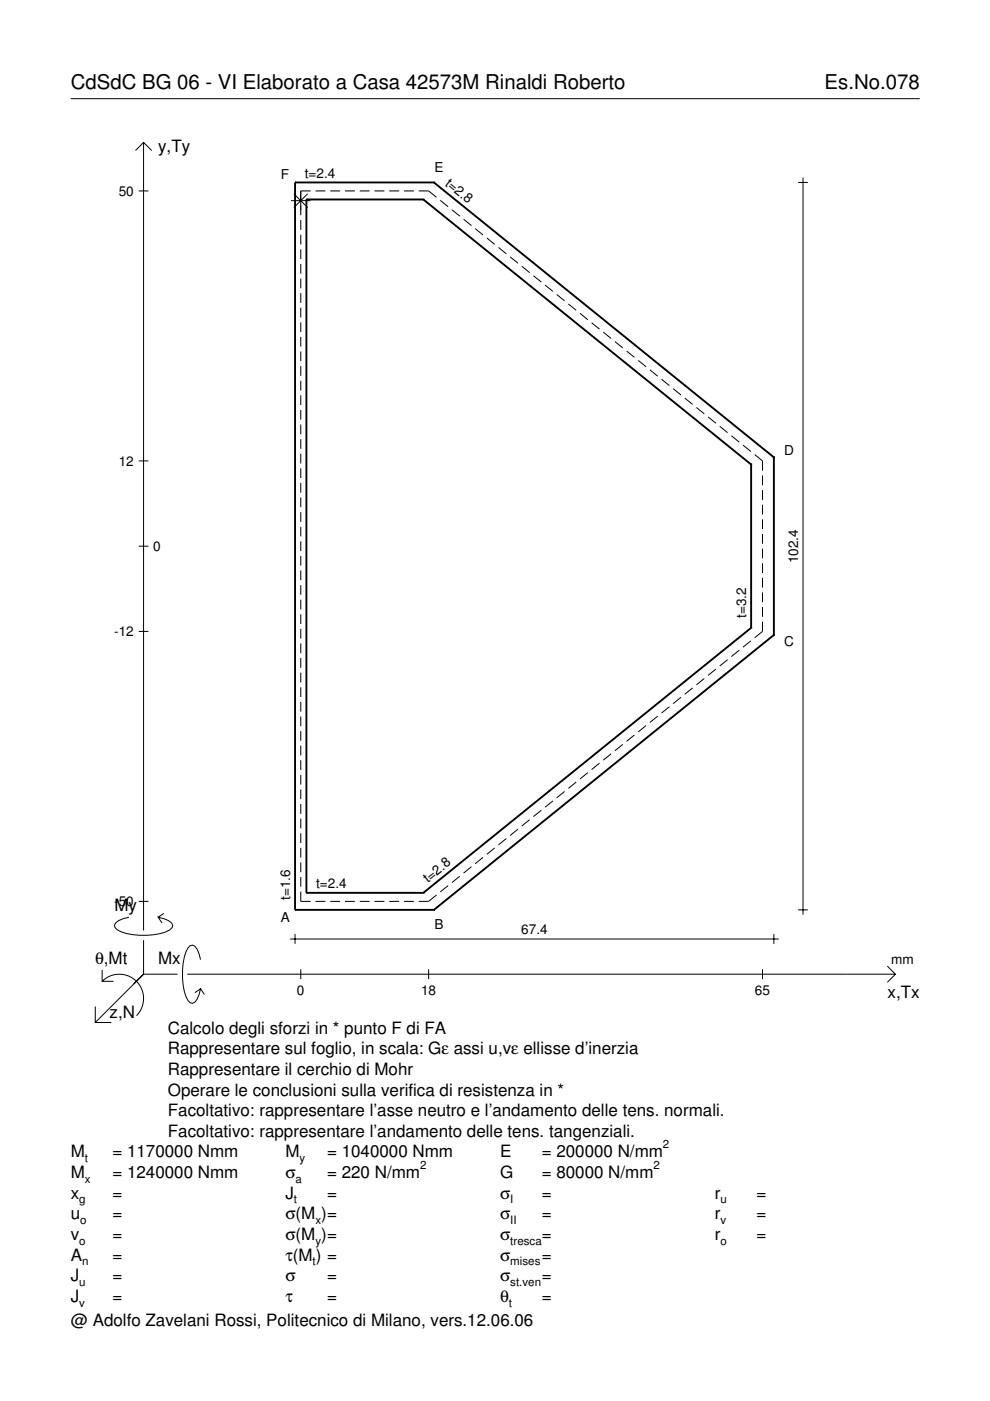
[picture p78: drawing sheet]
<svg xmlns="http://www.w3.org/2000/svg" width="210mm" height="297mm" viewBox="0 0 210 297" stroke-linecap="round" stroke-linejoin="round" font-family="sans-serif">
<defs><g id="words">
<g font-size="4.3">
<text x="15" y="18.9">CdSdC BG 06 - VI Elaborato a Casa 42573M Rinaldi Roberto</text>
<text x="174.8" y="18.9">Es.No.078</text>
</g>
<g font-size="3.6">
<text x="33.5" y="32.3">y,Ty</text>
<text x="24.3" y="193.2">My</text>
<text x="20.1" y="204.5">θ,Mt</text>
<text x="33.5" y="204.5">Mx</text>
<text x="23.2" y="215.8">z,N</text>
<text x="188.2" y="211.7">x,Tx</text>
<text x="35.6" y="219.2">Calcolo degli sforzi in * punto F di FA</text>
<text x="35.6" y="227.9">Rappresentare il cerchio di Mohr</text>
<text x="35.6" y="223.5">Rappresentare sul foglio, in scala: Gε assi u,vε ellisse d’inerzia</text>
<text x="35.6" y="232.3">Operare le conclusioni sulla verifica di resistenza in *</text>
<text x="35.6" y="236.7">Facoltativo: rappresentare l’asse neutro e l’andamento delle tens. normali.</text>
<text x="15" y="245.4">M</text>
<text x="23.8" y="245.4">= 1170000 Nmm</text>
<text x="35.6" y="241">Facoltativo: rappresentare l’andamento delle tens. tangenziali.</text>
<text x="60.5" y="245.4">M</text>
<text x="69.3" y="245.4">= 1040000 Nmm</text>
<text x="106" y="245.4">E</text>
<text x="114.9" y="245.4">= 200000 N/mm</text>
<text x="15" y="249.8">M</text>
<text x="23.8" y="249.8">= 1240000 Nmm</text>
<text x="60.5" y="249.8">σ</text>
<text x="69.3" y="249.8">= 220 N/mm</text>
<text x="106" y="249.8">G</text>
<text x="114.9" y="249.8">= 80000 N/mm</text>
<text x="15" y="254.2">x</text>
<text x="23.8" y="254.2">=</text>
<text x="60.5" y="254.2">J</text>
<text x="69.3" y="254.2">=</text>
<text x="106" y="254.2">σ</text>
<text x="114.9" y="254.2">=</text>
<text x="151.5" y="254.2">r</text>
<text x="160.4" y="254.2">=</text>
<text x="15" y="258.5">u</text>
<text x="15" y="262.9">v</text>
<text x="23.8" y="258.5">=</text>
<text x="23.8" y="262.9">=</text>
<text x="60.5" y="262.9">σ(M )=</text>
<text x="60.5" y="258.5">σ(M )=</text>
<text x="106" y="258.5">σ</text>
<text x="106" y="262.9">σ</text>
<text x="114.9" y="258.5">=</text>
<text x="114.9" y="262.9">=</text>
<text x="151.5" y="258.5">r</text>
<text x="151.5" y="262.9">r</text>
<text x="160.4" y="258.5">=</text>
<text x="160.4" y="262.9">=</text>
<text x="15" y="267.3">A</text>
<text x="23.8" y="267.3">=</text>
<text x="60.5" y="267.3">τ(M ) =</text>
<text x="106" y="267.3">σ</text>
<text x="114.9" y="267.3">=</text>
<text x="15" y="271.7">J</text>
<text x="23.8" y="271.7">=</text>
<text x="60.5" y="271.7">σ</text>
<text x="69.3" y="271.7">=</text>
<text x="106" y="271.7">σ</text>
<text x="114.9" y="271.7">=</text>
<text x="15" y="281.2">@ Adolfo Zavelani Rossi, Politecnico di Milano, vers.12.06.06</text>
<text x="15" y="276">J</text>
<text x="23.8" y="276">=</text>
<text x="60.5" y="276">τ</text>
<text x="69.3" y="276">=</text>
<text x="106" y="276">θ</text>
<text x="114.9" y="276">=</text>
</g>
<g font-size="2.9">
<text x="25.2" y="41.5">50</text>
<text x="59.6" y="37.9">F</text>
<text x="64.6" y="37.7">t=2.4</text>
<text x="92.2" y="36.5">E</text>
<text x="94.2" y="39.2" transform="rotate(39 94.2 39.2)">t=2.8</text>
<text x="25.2" y="98.7">12</text>
<text x="166.2" y="96.4">D</text>
<text x="32.5" y="116.8">0</text>
<text x="169.2" y="119.4" transform="rotate(-90 169.2 119.4)">102.4</text>
<text x="158.2" y="131.1" transform="rotate(-90 158.2 131.1)">t=3.2</text>
<text x="24.2" y="134.9">-12</text>
<text x="166.2" y="137">C</text>
<text x="61.5" y="190.9" transform="rotate(-90 61.5 190.9)">t=1.6</text>
<text x="67" y="188.3">t=2.4</text>
<text x="90.7" y="187.2" transform="rotate(-39 90.7 187.2)">t=2.8</text>
<text x="24.2" y="192.1">-50</text>
<text x="59.6" y="195.5">A</text>
<text x="92.2" y="196.9">B</text>
<text x="110.5" y="198.1">67.4</text>
<text x="189" y="204.5">mm</text>
<text x="63" y="210.9">0</text>
<text x="89.3" y="210.9">18</text>
<text x="160.1" y="210.9">65</text>
</g>
<g font-size="2.4">
<text x="140.6" y="243.4">2</text>
<text x="18" y="246.4">t</text>
<text x="18" y="250.8">x</text>
<text x="62.7" y="250.8">a</text>
<text x="63.5" y="246.4">y</text>
<text x="89.1" y="247.8">2</text>
<text x="138.6" y="247.8">2</text>
<text x="16.8" y="255.2">g</text>
<text x="62.3" y="255.2">t</text>
<text x="108.2" y="255.2">I</text>
<text x="152.7" y="255.2">u</text>
<text x="16.8" y="263.9">o</text>
<text x="17" y="259.5">o</text>
<text x="66.9" y="259.5">x</text>
<text x="66.9" y="263.9">y</text>
<text x="108.2" y="259.5">II</text>
<text x="108.2" y="263.9">tresca</text>
<text x="152.7" y="259.5">v</text>
<text x="152.7" y="263.9">o</text>
<text x="17.4" y="268.3">n</text>
<text x="66.3" y="268.3">t</text>
<text x="108.2" y="268.3">mises</text>
<text x="16.8" y="272.7">u</text>
<text x="108.2" y="272.7">st.ven</text>
<text x="16.8" y="277">v</text>
<text x="107.9" y="277">t</text>
</g>
</g></defs>
<g fill="none" stroke="#000" stroke-width=".21">
<path d="M15 20.9h180M28.7 31.9l1.7-1.7 1.8 1.7M30.4 30.2v167.1M169.2 38.7h2.1M170.3 37.7v156.2M29.4 40.5h2.1M61.7 42.5h4.1M62.3 41.1l2.9 2.9M63.8 46.7v2M63.8 49.8v2M63.8 52.9v2M63.8 56v2"/>
<path d="M63.8 59.1v2M65.2 41.1l-2.9 2.9M65.9 40.5h-2.1v5.1M66.9 40.5h2.1M70 40.5h2.1M73.1 40.5h2.1M76.3 40.5h2.1M79.4 40.5h2.1M82.5 40.5h2.1M85.7 40.5h2M88.8 40.5h2.1l1.6 1.3M93.3 42.5l1.7 1.3"/>
<path d="M95.8 44.5l1.7 1.3M98.3 46.5l1.7 1.3M100.8 48.5l1.6 1.3M103.2 50.5l1.7 1.3M105.7 52.5l1.7 1.3M108.2 54.5l1.6 1.3M110.6 56.5l1.7 1.3M113.1 58.5l1.7 1.3M63.8 62.2v2M63.8 65.2v2.1M63.8 68.3v2.1M63.8 71.4v2.1"/>
<path d="M63.8 74.5v2.1M63.8 77.6v2.1M115.6 60.4l1.6 1.4M118 62.4l1.7 1.4M120.5 64.4l1.7 1.4M123 66.4l1.6 1.4M125.4 68.4l1.7 1.4M127.9 70.4l1.7 1.4M130.4 72.4l1.6 1.4M132.8 74.4l1.7 1.4M135.3 76.4l1.7 1.4M137.8 78.4l1.7 1.4"/>
<path d="M29.4 97.7h2.1M63.8 80.7v2.1M63.8 83.8v2.1M63.8 86.9v2.1M63.8 90v2.1M63.8 93.1v2.1M63.8 96.2v2.1M63.8 99.3v2.1M140.3 80.4l1.6 1.4M142.7 82.4l1.7 1.4M145.2 84.4l1.7 1.3M147.7 86.4l1.6 1.3"/>
<path d="M150.1 88.4l1.7 1.3M152.6 90.4l1.7 1.3M155.1 92.4l1.6 1.3M157.5 94.4l1.7 1.3M160 96.4l1.7 1.3v2.1M29.4 115.8h2.1M63.8 102.4v2.1M63.8 105.5v2M63.8 108.6v2M63.8 111.7v2M63.8 114.8v2M63.8 117.9v2"/>
<path d="M161.7 100.8v2.1M161.7 103.9v2.1M161.7 107v2.1M161.7 110.1v2.1M161.7 113.2v2.1M161.7 116.3v2.1M161.7 119.4v2.1M29.4 133.9h2.1M63.8 121v2M63.8 124.1v2M63.8 127.1v2.1M63.8 130.2v2.1"/>
<path d="M63.8 133.3v2.1M63.8 136.4v2.1M63.8 139.5v2.1M154.3 139.9l-1.7 1.3M156.7 137.9l-1.6 1.3M159.2 135.9l-1.7 1.3M161.7 122.5v2.1M161.7 125.6v2.1M161.7 128.7v2.1M161.7 131.8v2.1l-1.7 1.3M63.8 142.6v2.1M63.8 145.7v2.1"/>
<path d="M63.8 148.8v2.1M63.8 151.9v2.1M63.8 155v2.1M63.8 158.1v2.1M129.6 159.8l-1.7 1.4M132 157.8l-1.6 1.4M134.5 155.8l-1.7 1.4M137 153.8l-1.7 1.4M139.5 151.8l-1.7 1.4M141.9 149.8l-1.6 1.4M144.4 147.8l-1.7 1.4M146.9 145.9l-1.7 1.3"/>
<path d="M149.3 143.9l-1.6 1.3M151.8 141.9l-1.7 1.3M63.8 161.2v2.1M63.8 164.3v2.1M63.8 167.4v2M63.8 170.5v2M63.8 173.6v2M63.8 176.7v2M63.8 179.8v2M104.9 179.8l-1.7 1.3M107.4 177.8l-1.7 1.3M109.8 175.8l-1.6 1.3"/>
<path d="M112.3 173.8l-1.7 1.3M114.8 171.8l-1.7 1.3M117.2 169.8l-1.6 1.4M119.7 167.8l-1.7 1.4M122.2 165.8l-1.7 1.4M124.6 163.8l-1.6 1.4M127.1 161.8l-1.7 1.4M27.3 194.5a3.6 3.6 0 0 0-3 1.7l.1 .5a5.6 5.6 0 0 0 3.8 1.5 13.4 13.4 0 0 0 7.8-1l.5-.5 .1-.5a3.6 3.6 0 0 0-3.1-1.7l.8 1.2M29.4 191.1h2.1M30.4 199.3v7.3M34.7 193.7l-1.2 .8M61.5 199.1h103.6"/>
<path d="M62.6 198.1v2M63.8 189v2.1h2.1M63.8 182.9v2M63.8 186v2M66.9 191.1h2.1M70 191.1h2.1M73.1 191.1h2.1M76.3 191.1h2.1M79.4 191.1h2.1M82.5 191.1h2.1M85.7 191.1h2M92.5 189.8l-1.6 1.3h-2.1"/>
<path d="M95 187.8l-1.7 1.3M97.5 185.8l-1.7 1.3M100 183.8l-1.7 1.3M102.4 181.8l-1.6 1.3M164.1 198.1v2M169.2 192.9h2.1M20.2 213.4v3.4h3.4M21.7 208.1a5.1 5.1 0 0 1 7.2 0 5.1 5.1 0 0 1 0 7.2M21.7 205.6v2.5h2.4M30.4 206.6l-10.2 10.2M30.4 206.6h7.2M39.7 206.6h150.1"/>
<path d="M42.5 203.5a3.6 3.6 0 0 0-1.7-3.1l-.5 .1a5.7 5.7 0 0 0-1.5 3.8 13.3 13.3 0 0 0 1 7.8l.5 .5 .5 .1a3.6 3.6 0 0 0 1.7-3.1l-1.2 .9M42.5 209.6l.8 1.3M63.8 205.5v2.1M90.9 205.5v2.1M161.7 205.5v2.1M188.1 204.8l1.7 1.8-1.7 1.7"/>
</g>
<g fill="none" stroke="#000" stroke-width=".4">
<path d="M62.6 38.7h.1M62.6 38.7h29.4M62.6 38.7v154.2M92 38.7h.1M92 38.7l72.1 58.3M65 42.3h.1M65 42.3h24.8M65 42.3v147M89.8 42.3h.1M89.8 42.3l69.5 56.2M159.3 98.5h.1M159.3 98.5v34.6"/>
<path d="M164.1 97h.1M164.1 97v37.6M159.3 133.1h.1M159.3 133.1l-69.5 56.2M164.1 134.6h.1M164.1 134.6l-72.1 58.3M62.6 192.9h.1M62.6 192.9h29.4M65 189.3h.1M65 189.3h24.8M89.8 189.3h.1M92 192.9h.1"/>
</g>
<use href="#words"/>
</svg>
